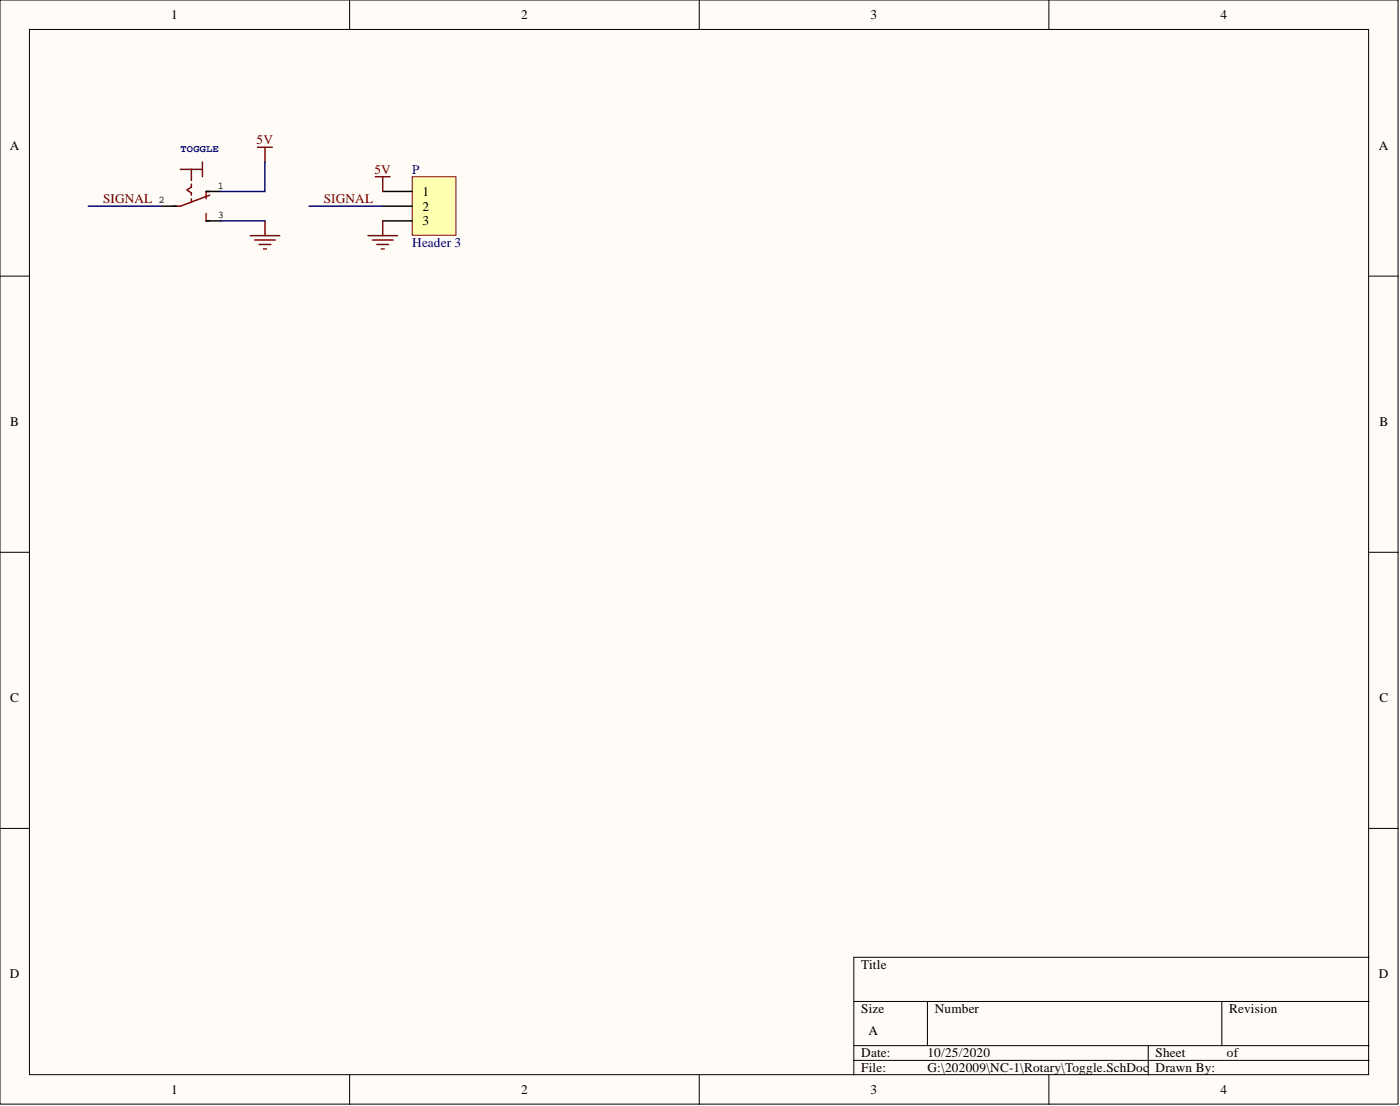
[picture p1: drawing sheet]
<svg xmlns="http://www.w3.org/2000/svg" width="241mm" height="190mm" viewBox="0 0 241 190" stroke-linecap="round" stroke-linejoin="round" font-family="sans-serif">
<defs><g id="words">
<g font-size="2.3">
<text x="29.5" y="3.3">1</text>
<text x="89.8" y="3.3">2</text>
<text x="150" y="3.3">3</text>
<text x="210.3" y="3.3">4</text>
<text x="1.7" y="25.8">A</text>
<text x="237.7" y="25.8">A</text>
<text x="72.8" y="33.7">1</text>
<text x="72.8" y="36.3">2</text>
<text x="72.8" y="38.8">3</text>
<text x="1.8" y="73.4">B</text>
<text x="237.7" y="73.4">B</text>
<text x="1.8" y="120.9">C</text>
<text x="237.7" y="120.9">C</text>
<text x="148.4" y="166.9">Title</text>
<text x="1.7" y="168.5">D</text>
<text x="237.7" y="168.5">D</text>
<text x="148.4" y="174.5">Size</text>
<text x="149.7" y="178.3">A</text>
<text x="161.1" y="174.5">Number</text>
<text x="211.9" y="174.5">Revision</text>
<text x="148.4" y="182.1">Date:</text>
<text x="148.4" y="184.7">File:</text>
<text x="159.8" y="182.1">10/25/2020</text>
<text x="159.8" y="184.7">G:\202009\NC-1\Rotary\Toggle.SchDoc</text>
<text x="199.2" y="182.1">Sheet</text>
<text x="199.2" y="184.7">Drawn By:</text>
<text x="211.5" y="182.1">of</text>
<text x="29.5" y="188.5">1</text>
<text x="89.8" y="188.5">2</text>
<text x="150" y="188.5">3</text>
<text x="210.3" y="188.5">4</text>
</g>
<g font-size="2.3" fill="#800000">
<text x="44.2" y="24.9">5V</text>
<text x="64.5" y="29.9">5V</text>
<text x="17.8" y="35">SIGNAL</text>
<text x="55.8" y="35">SIGNAL</text>
</g>
<g font-size="2.3" fill="#000080">
<text x="71" y="29.9">P</text>
<text x="71" y="42.6">Header 3</text>
</g>
<text font-size="1.8" fill="#000080" x="31.1" y="26.1">TOGGLE</text>
<g font-size="1.8">
<text x="27.3" y="35">2</text>
<text x="37.6" y="32.5">1</text>
<text x="37.6" y="37.5">3</text>
</g>
</g></defs>
<g fill="#fffcf8" stroke="#000" stroke-width=".17">
<path d="M0 0h241v190.2h-241z"/>
<path d="M5.1 5.1h230.8v180h-230.8z"/>
</g>
<g fill="none" stroke="#000" stroke-width=".17">
<path d="M60.3 0v5.1M120.5 0v5.1M180.8 0v5.1M0 47.6h5.1M236 47.6h5M0 95.1h5.1M236 95.1h5M0 142.7h5.1M236 142.7h5M147.2 172.5h88.8M159.8 172.5v7.6M210.6 172.5v7.6"/>
<path d="M236 164.9h-88.8v20.3M60.3 185.2v5.1M120.5 185.2v5.1M147.2 180.1h88.8M147.2 182.6h88.8M180.8 185.2v5.1M197.9 180.1v5.1"/>
</g>
<g fill="none" stroke="#800000" stroke-width=".25">
<path d="M31.1 29.2h3.8M33 29.2v1.9M33 31.7v.5l-.8 .5 .8 .5v.4M33 34.2v.7M34.9 27.9v2.5M35.5 36.8v1.3h.7M36.2 33.6l-5.1 1.9h-1.3M36.2 33h-.7v1.2M44.4 25.4h2.5M45.7 25.4v2.5M45.7 38.1v2.5M43.1 40.6h5.1"/>
<path d="M43.9 41.3h3.5M44.7 42.1h2M45.4 42.9h.5"/>
</g>
<path d="M27.9 35.5h2.5M35.5 38.1h2.6M35.5 33h2.6" fill="none" stroke="#000" stroke-width=".25"/>
<path d="M15.2 35.5h12.7M38.1 38.1h7.6M45.7 27.9v5.1h-7.6" fill="none" stroke="#000080" stroke-width=".25"/>
<path d="M71 30.4h7.6v10.1h-7.6z" fill="#ffffb0" stroke="#800000" stroke-width=".17"/>
<path d="M66 33h5M66 35.5h5M66 38.1h5" fill="none" stroke="#000" stroke-width=".25"/>
<path d="M64.7 30.4h2.5M66 30.4v2.6M66 38.1v2.5M63.4 40.6h5.1M64.2 41.3h3.5M65 42.1h2M65.7 42.9h.5" fill="none" stroke="#800000" stroke-width=".25"/>
<path d="M53.3 35.5h12.7" fill="none" stroke="#000080" stroke-width=".25"/>
<use href="#words"/>
</svg>
